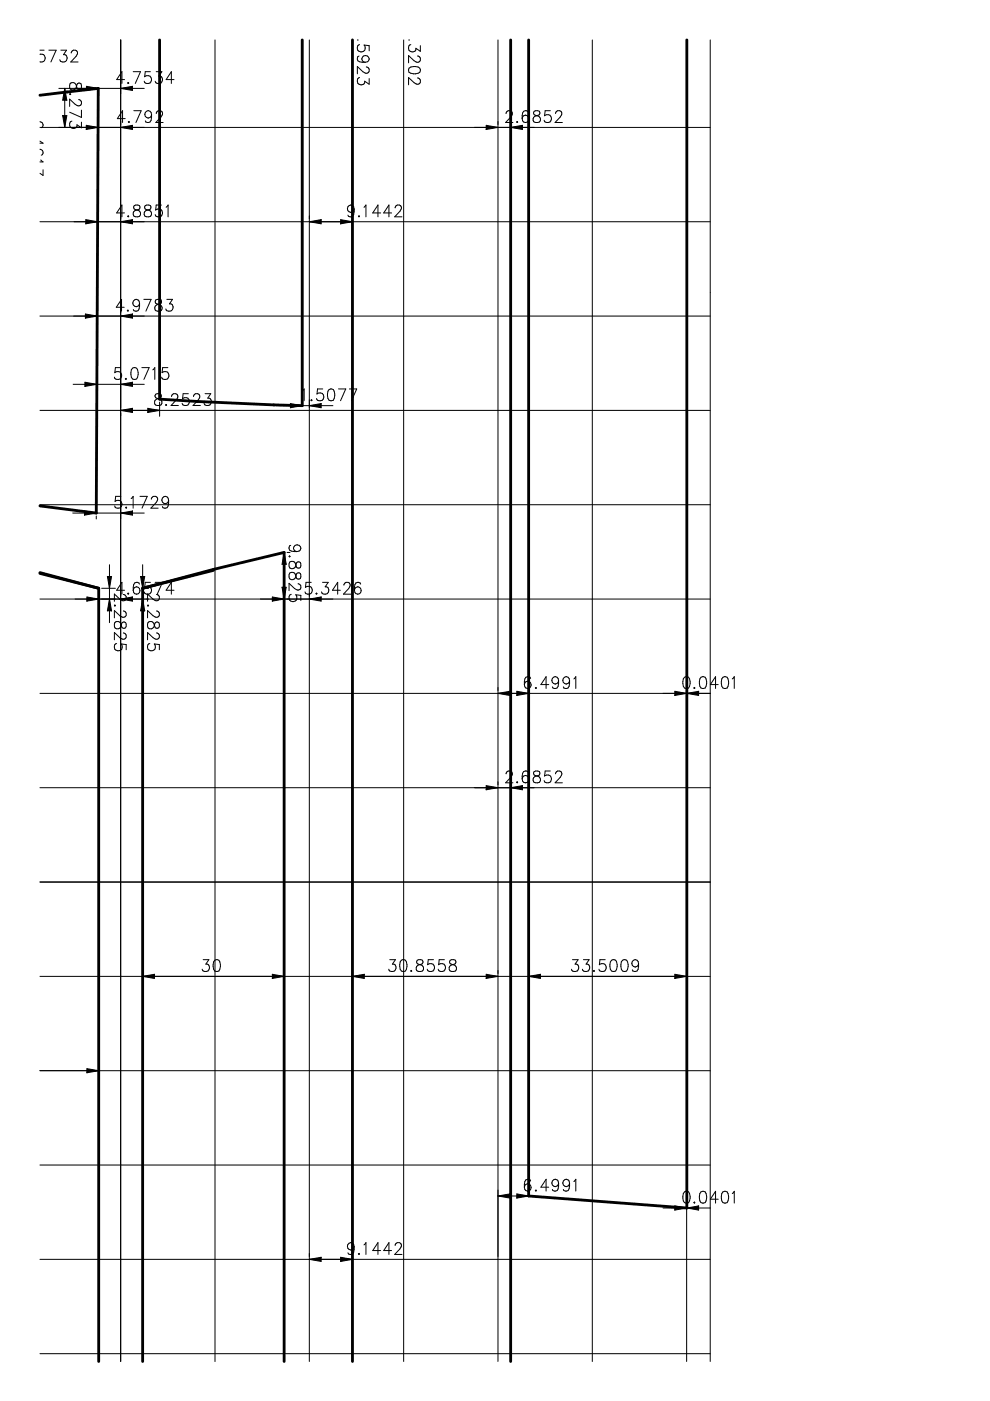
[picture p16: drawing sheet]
<svg xmlns="http://www.w3.org/2000/svg" width="210mm" height="297mm" viewBox="0 0 210 297" stroke-linecap="round" stroke-linejoin="round" font-family="sans-serif">
<g fill="none" stroke="#000" stroke-width=".21">
<path d="M8.5 11.5a.84 .84 0 0 1 1.1 .8 .84 .84 0 0 1-1.1 .8M8.5 10.6h.9M10.4 10.6h1.5l-1.1 2.5M12.5 18.7h18.1M12.9 10.6h1.2l-.6 1a.79 .79 0 0 1 .6 1.2 .79 .79 0 0 1-1.4-.1M13.7 18.7v8.3M13.7 18.7l.5 2.5M13.7 18.7l-.4 2.5h.9M13.7 19.3l.3 1.8h-.6zM13.7 19.8l.2 1.2h-.3zM14.9 17.7a.77 .77 0 0 1 .8-.2 .77 .77 0 0 1 .5 .7l.1 .4a.53 .53 0 0 0 .8 .2 .82 .82 0 0 0-.2-1.2l-.5 .1-.1 .3a.9 .9 0 0 1-.4 .9 .9 .9 0 0 1-1-.1zM14.9 19.8l.1 .2-.1 .1z"/>
<path d="M15.1 11.2l.3-.4 .6-.2a.62 .62 0 0 1 .3 1l-1.3 1.5h1.6M18.3 18.3l2.5 .4-2.5 .5zM18.4 18.4l1.9 .3-1.9 .3zM18.5 18.6l1.2 .1-1.2 .2zM18.6 18.8l-.3 .4M18.6 18.7h.6zM20.8 19.4v.6M25.6 18.7l2.5-.4v.9zM25.6 8.5v280.2M26.1 18.7l1.9-.3v.6zM26.4 16.9h-1.7l1.1-1.7v2.5M26.7 18.7l1.2-.1v.3z"/>
<path d="M27.2 17.5v.2l-.1-.1zM27.2 18.7h.6zM28.1 18.3l-.3 .4M28.2 15.2h1.6l-1.1 2.5M31.9 15.2h-1.1l-.1 1.1a.83 .83 0 0 1 1.2 0 .83 .83 0 0 1-.1 1.2 .83 .83 0 0 1-1.2-.3M33.1 15.2h1.2l-.6 .9a.79 .79 0 0 1 .6 1.3 .79 .79 0 0 1-1.4-.2M36.9 16.9h-1.7l1.1-1.7v2.5M45.6 8.5v280.2M65.6 8.5v280.2M75.8 8.5h.1M75.9 8.5h.1M76.1 11.9a.69 .69 0 0 0-.2 1l.3 .2 1.2 .1"/>
<path d="M76.2 9.5a.83 .83 0 0 0-.2 1.2 .83 .83 0 0 0 1.2 .1 .83 .83 0 0 0 0-1.2l1.1 .1v1.1M76.2 16.4a.79 .79 0 0 0-.1 1.4 .79 .79 0 0 0 1.2-.6l1 .7v-1.2M77.7 14.2l.4 .3 .2 .6a.63 .63 0 0 1-1 .3l-1.5-1.3v1.6M85.6 8.5v280.2M86.7 8.5h.1M86.7 14.5a2.03 2.03 0 0 1 2.3 0 .7 .7 0 0 1-.3 1 2.25 2.25 0 0 1-2-.2zM86.8 8.5h-.1M87.1 9.5a.79 .79 0 0 0-.2 1.3 .79 .79 0 0 0 1.3-.6l.9 .7v-1.2M88.5 11.9l.5 .2 .1 .7a.63 .63 0 0 1-.9 .3l-1.6-1.3v1.5M88.5 16.5l.5 .3 .1 .6a.62 .62 0 0 1-.9 .4l-1.6-1.4v1.6M105.6 8.5v280.2M125.6 8.5v280.2"/>
<path d="M145.6 8.5v280.2M150.6 8.5v280.2M8.5 25.8l.2 .1a.72 .72 0 0 1 .3 1.1l-.2 .1M8.5 31.7h.2a.72 .72 0 0 1 .3 1.1l-.2 .1M8.5 29.9l.6 .5h-.6M8.5 27h142.1M8.7 33.9l.4 .4h-.6M9.1 36v1.2l-.6-.4M13.3 24.5l.4 2.5M13.3 24.5h.9l-.5 2.5M13.3 24.5l.4 .3M13.4 24.6h.6l-.3 1.9z"/>
<path d="M13.6 24.7h.3l-.2 1.2zM13.7 20.9h.1M13.7 24.8v.6M13.7 24.8h.1M13.7 20.4v.5M13.7 20.9l.5 .3M15.2 25.7a.79 .79 0 0 0-.1 1.4 .79 .79 0 0 0 1.2-.6l1 .6v-1.2M16.7 21.1l.4 .3 .2 .6a.62 .62 0 0 1-1 .3l-1.5-1.3v1.6M17.3 23.4v1.5l-2.5-1.1M18.3 26.6l2.5 .4-2.5 .5zM18.4 26.7l1.8 .3-1.8 .3zM18.5 26.9l1.2 .1-1.2 .2z"/>
<path d="M18.6 27h.5zM18.6 27l-.3 .5M20.8 25.8v.6M25.6 27l2.5-.4v.9zM26.1 27l1.9-.3v.6zM26.5 25.1h-1.6l1.1-1.6v2.5M26.7 27l1.2-.1v.3zM27.2 27h.6zM27.3 25.7v.3l-.1-.1zM28.1 26.6l-.3 .4M28.4 23.5h1.5l-1.1 2.5M32.1 24.3a1.28 1.28 0 0 1-.6 1.7l-.6-.1-.1-.3"/>
<path d="M33.1 24.1l.3-.5 .6-.1a.62 .62 0 0 1 .4 .9l-1.4 1.6h1.6M103.1 26.6l2.5 .4-2.5 .5zM103.2 26.7l1.8 .3-1.8 .3zM103.2 27.3l-.1 .2M103.3 26.9l1.2 .1-1.2 .2zM103.4 27h.5zM103.4 27l-.2 .3M107.3 24.1l.3-.5 .6-.1a.62 .62 0 0 1 .3 .9l-1.3 1.6h1.6M108.3 27l2.5-.4v.9zM108.3 25.8v.6M108.8 27l1.9-.3v.6zM109.4 27l1.2-.1v.3z"/>
<path d="M109.7 25.7v.3l-.2-.1zM109.9 27h.6zM110.8 26.6l-.3 .4M112 23.8a.65 .65 0 0 0-1-.2l-.2 .3-.1 1.2M113.3 23.6a.5 .5 0 0 0 .2 .8 .9 .9 0 0 1 .9 .4 .9 .9 0 0 1 0 1.1 .92 .92 0 0 1-1.4-.4 1.19 1.19 0 0 1 1.4-1.2l.1-.5a.8 .8 0 0 0-1.2-.2zM116.7 23.5h-1.1l-.1 1a.83 .83 0 0 1 1.2 0 .83 .83 0 0 1-.1 1.3 .83 .83 0 0 1-1.2-.3M117.8 24.1l.2-.5 .7-.1a.62 .62 0 0 1 .3 .9l-1.3 1.6h1.5M8.5 47h142.1M18.2 46.6l2.5 .4-2.5 .5zM18.3 46.7l1.9 .3-1.9 .3zM18.4 46.9l1.2 .1-1.2 .2zM18.5 47l-.3 .5"/>
<path d="M18.5 47h.1M19.1 47h-.6M20.7 45.8v.6M25.6 47l2.5-.4v.9zM26.1 47l1.9-.3v.6zM26.4 45.1h-1.7l1.1-1.6v2.5M26.7 47l1.2-.1v.3zM27.2 45.7v.3l-.1-.1zM27.8 47h.1M27.8 47h-.6M28.1 46.6l-.3 .4M28.5 43.6a.5 .5 0 0 0 .2 .8 .9 .9 0 0 1 .9 .4 .9 .9 0 0 1 0 1.1 .92 .92 0 0 1-1.4-.4 1.2 1.2 0 0 1 1.4-1.2l.1-.5a.8 .8 0 0 0-1.2-.2z"/>
<path d="M30.8 43.6a.5 .5 0 0 0 .2 .8 .9 .9 0 0 1 1 .4 .9 .9 0 0 1-.1 1.1 .92 .92 0 0 1-1.3-.4 1.19 1.19 0 0 1 1.3-1.2l.1-.5a.8 .8 0 0 0-1.2-.2zM34.2 43.5h-1.1l-.1 1a.83 .83 0 0 1 1.2 0 .83 .83 0 0 1-.1 1.3 .83 .83 0 0 1-1.2-.3M35.2 43.9l.4-.4v2.5M65.6 47l2.5-.4v.9zM66.1 47l1.9-.3v.6zM66.7 47l1.2-.1v.3zM67.8 47h.1M67.8 47h-.6M68.1 46.6l-.3 .4M72.2 46.6l2.5 .4-2.5 .5zM72.3 46.7l1.9 .3-1.9 .3zM72.4 46.9l1.2 .1-1.2 .2z"/>
<path d="M72.5 47l-.3 .5M72.5 47h.1M73.1 47h-.6M74.7 45.8v.6M75.1 44.3a1.28 1.28 0 0 1-.6 1.7l-.6-.1-.1-.3M76.1 45.7v.3l-.1-.1zM77.2 43.9l.4-.4v2.5M80.7 45.1h-1.7l1.1-1.6v2.5M83 45.1h-1.6l1.1-1.6v2.5M83.8 44.1l.2-.5 .7-.1a.62 .62 0 0 1 .3 .9l-1.3 1.6h1.5M8.5 67h142.1M18.1 66.6l2.5 .4-2.5 .5z"/>
<path d="M18.2 66.7l1.9 .3-1.9 .3zM18.3 66.9l1.2 .1-1.2 .2zM18.4 67h.1M18.4 67l-.3 .5M19 67h-.6M20.6 65.8v.6M25.6 77.9h-1.1l-.2 1.1a.83 .83 0 0 1 1.3 0 .83 .83 0 0 1-.1 1.2 .83 .83 0 0 1-1.3-.2M25.6 67l2.5-.4v.9zM26.1 67l1.9-.3v.6zM26.3 65.1h-1.6l1.1-1.6v2.5M26.7 67l1.2-.1v.3zM27.1 65.7v.3l-.1-.1z"/>
<path d="M27.8 67h.1M27.8 67h-.6M28.1 66.6l-.3 .4M28.1 78.1a.7 .7 0 0 1 1.1 .3 2.25 2.25 0 0 1-.2 1.9 .77 .77 0 0 1-1.2-.3 2.2 2.2 0 0 1 .3-1.9zM29.6 64.3a1.28 1.28 0 0 1-.6 1.7l-.6-.1-.1-.3M30.1 77.9h1.5l-1.1 2.5M30.5 63.5h1.5l-1.1 2.5M32.4 78.4l.4-.5v2.5M33 63.6a.5 .5 0 0 0 .3 .8 .9 .9 0 0 1 .9 .4 .9 .9 0 0 1-.1 1.1 .92 .92 0 0 1-1.3-.4 1.19 1.19 0 0 1 1.3-1.2l.1-.5a.8 .8 0 0 0-1.2-.2zM35.4 63.5h1.2l-.7 .9a.79 .79 0 0 1 .6 1.3 .79 .79 0 0 1-1.4-.2M35.6 77.9h-1.1l-.1 1.1a.83 .83 0 0 1 1.2 0 .83 .83 0 0 1-.1 1.2 .83 .83 0 0 1-1.2-.2M8.5 87h142.1"/>
<path d="M15.5 81.5h15.1M18 81l2.5 .5-2.5 .4zM18.1 81.2l1.9 .3-1.9 .3zM18.2 81.3l1.2 .2-1.2 .1zM18.3 81.5l-.3 .4M18.3 81.5h.6zM20.5 80.2v6.2M25.6 81.5l2.5-.5v.9zM25.6 87l2.5-.4v.9zM26.1 81.5l1.9-.3v.6zM26.1 87l1.9-.3v.6zM26.7 81.5l1.2-.2v.3z"/>
<path d="M26.7 87l1.2-.1v.3zM26.7 80.2v.2l-.1-.1zM27.2 81.5h.6zM27.2 87h.6zM28.1 81l-.3 .5M28.1 86.6l-.3 .4M31.3 86.6l2.5 .4-2.5 .5zM31.4 86.7l1.9 .3-1.9 .3zM31.5 86.9l1.2 .1-1.2 .2zM31.6 87l-.3 .5M31.6 87h.6zM33 83.6a.5 .5 0 0 0 .2 .8 .9 .9 0 0 1 1 .4 .9 .9 0 0 1-.1 1.1 .92 .92 0 0 1-1.3-.4 1.19 1.19 0 0 1 1.3-1.2l.1-.5a.8 .8 0 0 0-1.2-.2z"/>
<path d="M33.8 85.3v3M35.2 85.7v.3l-.1-.1zM36.4 84.1l.2-.5 .7-.1a.62 .62 0 0 1 .3 .9l-1.3 1.6h1.5M39.9 83.5h-1.1l-.1 1a.83 .83 0 0 1 1.3 0 .83 .83 0 0 1-.2 1.3 .83 .83 0 0 1-1.2-.3M41 84.1l.3-.5 .6-.1a.62 .62 0 0 1 .4 .9l-1.4 1.6h1.6M43.5 83.5h1.2l-.7 .9a.79 .79 0 0 1 .6 1.3 .79 .79 0 0 1-1.3-.2M59.1 86h11.5M61.6 85.6l2.5 .4-2.5 .4zM61.7 85.7l1.8 .3-1.8 .3zM61.8 85.9l1.2 .1-1.2 .2zM61.9 86l-.3 .4M61.9 86h.5z"/>
<path d="M64.1 82.9l.4-.4v2.5M64.1 84.8v.6M65.6 86l2.5-.4v.8zM66.1 84.7v.3l-.2-.1zM66.1 86l1.9-.3v.6zM66.7 86l1.2-.1v.3zM67.2 86h.6zM68.1 85.6l-.3 .4M68.4 82.5h-1.1l-.1 1a.83 .83 0 0 1 1.2 0 .83 .83 0 0 1-.1 1.3 .83 .83 0 0 1-1.2-.3M69.8 82.6a.7 .7 0 0 1 1.1 .3 2.25 2.25 0 0 1-.2 2 .77 .77 0 0 1-1.2-.4 2.21 2.21 0 0 1 .3-1.9zM71.8 82.5h1.5l-1.1 2.5M74.1 82.5h1.5l-1.1 2.5"/>
<path d="M8.5 107h142.1M15.4 108.8h15.2M17.9 108.3l2.5 .5-2.5 .4zM18 108.5l1.9 .3-1.9 .3zM18.1 108.6l1.2 .2-1.2 .1zM18.2 108.8h.1M18.2 108.8l-.3 .4M18.8 108.8h-.6M20.4 109.4v.6M23.2 119.7v12.3M25.6 108.8l2.5-.5v.9zM25.6 105.2h-1.1l-.1 1.1a.83 .83 0 0 1 1.3 0 .83 .83 0 0 1-.2 1.2 .83 .83 0 0 1-1.2-.2"/>
<path d="M26.1 108.8l1.9-.3v.6zM26.7 108.8l1.2-.2v.3zM26.8 107.5v.2l-.2-.1zM27.8 108.8h.1M27.8 108.8h-.6M27.8 105.7l.4-.5v2.5M28.1 108.3l-.3 .5M29.7 105.2h1.5l-1.1 2.5M30.2 119.7v12.3M32.1 105.8l.2-.4 .7-.2a.62 .62 0 0 1 .3 1l-1.3 1.5h1.5M35.7 106.1a1.28 1.28 0 0 1-.6 1.6l-.6-.1-.1-.2M60.2 117.1v9.9"/>
<path d="M60.2 117.1l.5 2.5M60.2 117.1l-.4 2.5h.9M60.2 117.7l.3 1.8h-.6zM60.2 118.2l.2 1.2h-.3zM60.2 118.8l.1 .5zM60.3 119.3l.4 .3M60.9 117.1h.6M61.4 119.2a.77 .77 0 0 1 .8-.2 .77 .77 0 0 1 .5 .7l.1 .4a.53 .53 0 0 0 .9 .2 .82 .82 0 0 0-.3-1.2l-.5 .1-.1 .3a.9 .9 0 0 1-.4 .9 .9 .9 0 0 1-1-.1zM61.4 117.9l.1 .1-.1 .1zM61.6 115.6a.69 .69 0 0 0-.2 1l.4 .2 1.1 .1M8.5 127h142.1M18.4 126.6l2.5 .4-2.5 .5z"/>
<path d="M18.5 126.7l1.9 .3-1.9 .3zM18.6 126.9l1.2 .1-1.2 .2zM18.7 127h.1M18.7 127l-.3 .5M19.3 127h-.6M20.9 125.8v.6M21.6 124.7h2.9M22.8 122.2h.9l-.5 2.5zM22.8 122.2l.4 .3M22.9 122.3h.6l-.3 1.9zM23.1 122.4h.3l-.2 1.2zM23.2 122.5v.6"/>
<path d="M23.2 122.5h.1M23.2 129.2h.1M23.2 127l.5 2.5h-.9zM23.2 127.6l.3 1.8h-.6zM23.2 128.1l.2 1.2h-.3zM23.2 128.7v.5M23.2 129.2l.5 .3M24.4 132a.77 .77 0 0 1 .8-.2 .77 .77 0 0 1 .5 .6l.1 .5a.53 .53 0 0 0 .8 .2 .82 .82 0 0 0-.2-1.2l-.5 .1-.1 .2a.9 .9 0 0 1-.4 1 .9 .9 0 0 1-1-.1zM24.4 128.3l.1 .1-.1 .1zM24.7 136.4a.83 .83 0 0 0-.2 1.3 .83 .83 0 0 0 1.2 .1 .83 .83 0 0 0 0-1.3l1.1 .2v1.1M25.6 127l2.5-.4v.9zM26.1 127l1.9-.3v.6z"/>
<path d="M26.2 126l.4 .3 .2 .6a.62 .62 0 0 1-1 .4l-1.5-1.4v1.6M26.2 129.6l.4 .2 .2 .6a.63 .63 0 0 1-1 .4l-1.5-1.3v1.5M26.2 134.2l.4 .3 .2 .6a.63 .63 0 0 1-1 .3l-1.5-1.3v1.6M26.4 125.1h-1.7l1.1-1.6v2.5M26.7 127l1.2-.1v.3zM27.2 125.7v.3l-.1-.1zM27.8 127h-.6M27.8 127h.1M28.1 126.6l-.3 .4M29.6 123.8a.65 .65 0 0 0-1-.2l-.3 .3-.1 1.2M29.8 122.2h.9l-.5 2.5zM29.8 122.2l.4 .3"/>
<path d="M29.9 122.3h.6l-.3 1.9zM30.1 122.4h.3l-.2 1.2zM30.2 122.5v.6zM30.2 127l.5 2.5h-.9zM30.2 127.6l.3 1.8h-.6zM30.2 128.1l.2 1.2h-.3zM30.2 128.7l.1 .5zM30.3 129.2l.4 .3M30.9 124.7h.6M31.4 132a.77 .77 0 0 1 .8-.2 .77 .77 0 0 1 .5 .6l.1 .5a.53 .53 0 0 0 .9 .2 .82 .82 0 0 0-.3-1.2l-.5 .1-.1 .2a.9 .9 0 0 1-.4 1 .9 .9 0 0 1-1-.1zM31.4 128.3l.1 .1-.1 .1zM31.8 136.4a.83 .83 0 0 0-.3 1.3 .83 .83 0 0 0 1.2 .1 .83 .83 0 0 0 0-1.3l1.1 .2v1.1"/>
<path d="M31.9 123.5h-1.1l-.1 1a.83 .83 0 0 1 1.2 0 .83 .83 0 0 1-.1 1.3 .83 .83 0 0 1-1.2-.3M32.9 123.5h1.5l-1.1 2.5M33.2 126l.5 .3 .1 .6a.62 .62 0 0 1-1 .4l-1.5-1.4v1.6M33.2 129.6l.5 .2 .1 .6a.63 .63 0 0 1-1 .4l-1.5-1.3v1.5M33.2 134.2l.5 .3 .1 .6a.63 .63 0 0 1-1 .3l-1.5-1.3v1.6M36.9 125.1h-1.7l1.1-1.6v2.5M57.8 126.7l1.9 .3-1.9 .3zM57.9 126.9l1.2 .1-1.2 .2zM58 127h.1M58 127l-.3 .5M58.6 127h-.6M59.8 124.5l.4 2.5"/>
<path d="M59.8 124.5h.9l-.5 2.5M59.8 124.5l.3 .2M59.9 124.6h.6l-.3 1.9zM60.1 124.7h.3l-.2 1.2zM60.1 124.7l.1 .1M60.2 124.8v.6zM60.2 127l-2.5-.4v.9M60.2 127l-2.5 .5M61.4 121.6a.77 .77 0 0 1 .8-.2 .77 .77 0 0 1 .5 .6l.1 .5a.53 .53 0 0 0 .9 .2 .82 .82 0 0 0-.3-1.2l-.5 .1-.1 .2a.9 .9 0 0 1-.4 .9 .9 .9 0 0 1-1 0zM61.8 126a.83 .83 0 0 0-.3 1.2 .83 .83 0 0 0 1.2 .2 .83 .83 0 0 0 0-1.3l1.1 .1v1.1M63.2 123.8l.5 .2 .1 .7a.62 .62 0 0 1-1 .3l-1.5-1.3v1.5M65.6 127l2.5-.4v.9z"/>
<path d="M66 123.5h-1.1l-.1 1a.83 .83 0 0 1 1.2 0 .83 .83 0 0 1-.1 1.3 .83 .83 0 0 1-1.2-.3M66.1 127l1.9-.3v.6zM66.7 127l1.2-.1v.3zM67.1 125.7v.3l-.1-.1zM67.8 127h-.6M67.8 127h.1M68.1 126.6l-.3 .4M68.4 123.5h1.2l-.7 .9a.79 .79 0 0 1 .6 1.3 .79 .79 0 0 1-1.3-.2M72.2 125.1h-1.7l1.1-1.6v2.5M72.9 124.1l.3-.5 .6-.1a.62 .62 0 0 1 .3 .9l-1.3 1.6h1.6M76.5 123.8a.65 .65 0 0 0-1-.2l-.3 .3-.1 1.2M8.5 147h142.1"/>
<path d="M105.6 147l2.5-.4v.9zM106.1 147l1.9-.3v.6zM106.7 147l1.2-.1v.3zM107.2 147h.6zM108.1 146.6l-.3 .4M109.6 146.6l2.5 .4-2.5 .5zM109.7 146.7l1.8 .3-1.8 .3zM109.8 146.9l1.2 .1-1.2 .2zM109.9 147h.5zM109.9 147l-.3 .5M112.1 145.8v.6M112.5 143.8a.65 .65 0 0 0-1-.2l-.2 .3-.1 1.2"/>
<path d="M113.6 145.7v.3l-.1-.1zM116.3 145.1h-1.6l1.1-1.6v2.5M118.4 144.3a1.28 1.28 0 0 1-.6 1.7l-.6-.1-.1-.3M120.8 144.3a1.28 1.28 0 0 1-.7 1.7l-.5-.1-.2-.3M121.7 143.9l.4-.4v2.5M143.2 146.7l1.8 .3-1.8 .3zM143.3 146.9l1.2 .1-1.2 .2zM143.4 147h.5zM143.4 147l-.3 .5M145.1 143.6a.7 .7 0 0 1 1.1 .3 2.25 2.25 0 0 1-.2 2 .77 .77 0 0 1-1.1-.4 2.21 2.21 0 0 1 .2-1.9zM146.2 147l1.8-.3v.6zM146.7 147l1.2-.1v.3z"/>
<path d="M147.2 145.7v.3l-.1-.1zM147.3 147h.5zM148.1 146.6v.9l-5-.9v.9M148.1 146.6l-5 .9M148.1 146.6l-.3 .4M148.6 143.6a.7 .7 0 0 1 1.1 .3 2.25 2.25 0 0 1-.2 2 .77 .77 0 0 1-1.1-.4 2.2 2.2 0 0 1 .2-1.9zM152.3 145.1h-1.7l1.1-1.6v2.5M153.3 143.6a.7 .7 0 0 1 1.1 .3 2.25 2.25 0 0 1-.2 2 .77 .77 0 0 1-1.2-.4 2.21 2.21 0 0 1 .3-1.9zM155.3 143.9l.4-.4v2.5M8.5 167h142.1M103.1 166.6l2.5 .4-2.5 .5zM103.2 166.7l1.8 .3-1.8 .3z"/>
<path d="M103.2 167.3l-.1 .2M103.3 166.9l1.2 .1-1.2 .2zM103.4 167h.1M103.4 167l-.2 .3M103.9 167h-.5M107.3 164.1l.3-.5 .6-.1a.62 .62 0 0 1 .3 .9l-1.3 1.6h1.6M108.3 167l2.5-.4v.9zM108.3 165.8v.6M108.8 167l1.9-.3v.6zM109.4 167l1.2-.1v.3zM109.7 165.7v.3l-.2-.1zM110.5 167h-.6"/>
<path d="M110.5 167h.1M110.8 166.6l-.3 .4M112 163.8a.65 .65 0 0 0-1-.2l-.2 .3-.1 1.2M113.3 163.6a.5 .5 0 0 0 .2 .8 .9 .9 0 0 1 .9 .4 .9 .9 0 0 1 0 1.1 .92 .92 0 0 1-1.4-.4 1.19 1.19 0 0 1 1.4-1.2l.1-.5a.8 .8 0 0 0-1.2-.2zM116.7 163.5h-1.1l-.1 1a.83 .83 0 0 1 1.2 0 .83 .83 0 0 1-.1 1.3 .83 .83 0 0 1-1.2-.3M117.8 164.1l.2-.5 .7-.1a.62 .62 0 0 1 .3 .9l-1.3 1.6h1.5M8.5 187h142.1M8.5 207h142.1M30.2 205.8v.6M30.2 207l2.5-.4v.8zM30.8 207l1.8-.3v.6zM31.3 207l1.2-.1v.3z"/>
<path d="M31.9 207h.5zM32.7 206.6l-.3 .4M43.1 203.5h1.2l-.7 .9a.79 .79 0 0 1 .6 1.3 .79 .79 0 0 1-1.3-.2M45.5 203.6a.7 .7 0 0 1 1.1 .3 2.25 2.25 0 0 1-.2 2 .77 .77 0 0 1-1.1-.4 2.21 2.21 0 0 1 .2-1.9zM57.7 206.6l2.5 .4-2.5 .4zM57.8 206.7l1.9 .3-1.9 .3zM57.9 206.9l1.2 .1-1.2 .2zM58 207l-.3 .4M58 207h.6zM60.2 205.8v.6M74.7 207l2.5-.4v.8zM74.7 205.8v.6"/>
<path d="M75.3 207l1.8-.3v.6zM75.8 207l1.2-.1v.3zM76.4 207h.5zM77.2 206.6l-.3 .4M82.6 203.5h1.2l-.6 .9a.79 .79 0 0 1 .6 1.3 .79 .79 0 0 1-1.4-.2M85.1 203.6a.7 .7 0 0 1 1.1 .3 2.25 2.25 0 0 1-.2 2 .77 .77 0 0 1-1.2-.4 2.21 2.21 0 0 1 .3-1.9zM87.2 205.7v.3l-.1-.1zM88.5 203.6a.5 .5 0 0 0 .2 .8 .9 .9 0 0 1 .9 .4 .9 .9 0 0 1 0 1.1 .92 .92 0 0 1-1.4-.4 1.2 1.2 0 0 1 1.4-1.2l.1-.5a.8 .8 0 0 0-1.2-.2zM91.9 203.5h-1.1l-.1 1a.83 .83 0 0 1 1.2 0 .83 .83 0 0 1-.1 1.3 .83 .83 0 0 1-1.2-.3M94.2 203.5h-1.1l-.1 1a.83 .83 0 0 1 1.2 0 .83 .83 0 0 1-.1 1.3 .83 .83 0 0 1-1.2-.3M95.5 203.6a.5 .5 0 0 0 .2 .8 .9 .9 0 0 1 .9 .4 .9 .9 0 0 1 0 1.1 .92 .92 0 0 1-1.4-.4 1.2 1.2 0 0 1 1.4-1.2l.1-.5a.8 .8 0 0 0-1.2-.2zM103.1 206.6l2.5 .4-2.5 .4z"/>
<path d="M103.2 206.7l1.8 .3-1.8 .3zM103.3 206.9l1.2 .1-1.2 .2zM103.4 207l-.3 .4M103.4 207h.5zM112.1 207l2.5-.4v.8zM112.1 205.8v.6M112.6 207l1.9-.3v.6zM113.2 207l1.2-.1v.3zM113.7 207h.6zM114.6 206.6l-.3 .4M121.4 203.5h1.2l-.7 .9a.79 .79 0 0 1 .6 1.3 .79 .79 0 0 1-1.3-.2M123.7 203.5h1.2l-.6 .9a.79 .79 0 0 1 .6 1.3 .79 .79 0 0 1-1.4-.2"/>
<path d="M125.9 205.7v.3l-.1-.1zM128.3 203.5h-1.1l-.1 1a.83 .83 0 0 1 1.2 0 .83 .83 0 0 1-.1 1.3 .83 .83 0 0 1-1.2-.3M129.7 203.6a.7 .7 0 0 1 1 .3 2.25 2.25 0 0 1-.2 2 .77 .77 0 0 1-1.1-.4 2.21 2.21 0 0 1 .3-1.9zM132 203.6a.7 .7 0 0 1 1.1 .3 2.25 2.25 0 0 1-.2 2 .77 .77 0 0 1-1.2-.4 2.2 2.2 0 0 1 .3-1.9zM135.4 204.3a1.28 1.28 0 0 1-.6 1.7l-.6-.1-.1-.3M143.1 206.6l2.5 .4-2.5 .4zM143.2 206.7l1.8 .3-1.8 .3zM143.3 207.2l-.2 .2M143.3 206.9l1.2 .1-1.2 .2zM143.4 207l-.1 .2M143.4 207h.5zM8.5 227h142.1"/>
<path d="M18.4 226.6l2.5 .4-2.5 .4zM18.5 226.7l1.9 .3-1.9 .3zM18.6 226.9l1.2 .1-1.2 .2zM18.7 227l-.3 .4M18.7 227h.1M19.3 227h-.6M20.9 225.8v.6M8.5 247h142.1M105.6 253.6h6.5M106.1 253.6l1.9-.3v.6zM106.7 253.6l1.2-.2v.3zM107.8 253.6h-.6"/>
<path d="M107.8 253.6h.1M108.1 253.1l-2.5 .5M108.1 253.1v.9l-2.5-.4M108.1 253.1l-.3 .5M109.7 253.3l1.8 .3-1.8 .3zM109.8 253.7l-.2 .3M109.8 253.4l1.2 .2-1.2 .1zM109.9 253.6l-.1 .1M109.9 253.6h.1M110.4 253.6h-.5M112.1 252.3v.6M112.1 253.6l-2.5 .4"/>
<path d="M112.1 253.6l-2.5-.5v.9M112.5 250.4a.65 .65 0 0 0-1-.2l-.2 .3-.1 1.2M113.6 252.3v.2l-.1-.1zM116.3 251.7h-1.6l1.1-1.7v2.5M118.4 250.9a1.28 1.28 0 0 1-.6 1.6l-.6-.1-.1-.2M120.8 250.9a1.28 1.28 0 0 1-.7 1.6l-.5-.1-.2-.2M121.7 250.5l.4-.5v2.5M140.6 256.1h10M143.2 255.8l1.8 .3-1.8 .3zM143.3 256l1.2 .1-1.2 .2zM143.3 256.3l-.2 .3M143.4 256.1h.1"/>
<path d="M143.4 256.1l-.1 .2M143.9 256.1h-.5M145.1 252.7a.7 .7 0 0 1 1.1 .4 2.25 2.25 0 0 1-.2 1.9 .77 .77 0 0 1-1.1-.4 2.21 2.21 0 0 1 .2-1.9zM146.2 256.1l1.8-.3v.6zM146.7 256.1l1.2-.1v.3zM147.2 254.9v.2l-.1-.1zM147.8 256.1h.1M147.8 256.1h-.5M148.1 255.7v.9l-5-.9v.9M148.1 255.7l-5 .9M148.1 255.7l-.3 .4M148.6 252.7a.7 .7 0 0 1 1.1 .4 2.25 2.25 0 0 1-.2 1.9 .77 .77 0 0 1-1.1-.4 2.2 2.2 0 0 1 .2-1.9z"/>
<path d="M152.3 254.3h-1.7l1.1-1.7v2.5M153.3 252.7a.7 .7 0 0 1 1.1 .4 2.25 2.25 0 0 1-.2 1.9 .77 .77 0 0 1-1.2-.4 2.21 2.21 0 0 1 .3-1.9zM155.3 253.1l.4-.5v2.5M8.5 267h142.1M65.6 267l2.5-.4v.8zM66.1 267l1.9-.3v.6zM66.7 267l1.2-.1v.3zM67.2 267h.6zM68.1 266.6l-.3 .4M72.2 266.6l2.5 .4-2.5 .4zM72.3 266.7l1.9 .3-1.9 .3zM72.4 266.9l1.2 .1-1.2 .2z"/>
<path d="M72.5 267h.6zM72.5 267l-.3 .4M74.7 265.8v.6M75.1 264.3a1.28 1.28 0 0 1-.6 1.7l-.6-.1-.1-.3M76.1 265.7v.3l-.1-.1zM77.2 263.9l.4-.4v2.5M80.7 265.1h-1.7l1.1-1.6v2.5M83 265.1h-1.6l1.1-1.6v2.5M83.8 264.1l.2-.5 .7-.1a.63 .63 0 0 1 .3 .9l-1.3 1.6h1.5M8.5 287h142.1"/>
<circle cx="77.5" cy="12.5" r=".74"/>
<circle cx="31.4" cy="24.2" r=".74"/>
<circle cx="111.5" cy="25.2" r=".75"/>
<circle cx="74.4" cy="44.2" r=".74"/>
<circle cx="28.9" cy="64.2" r=".74"/>
<circle cx="35" cy="106" r=".74"/>
<circle cx="63" cy="116.2" r=".74"/>
<circle cx="29" cy="125.2" r=".75"/>
<circle cx="75.9" cy="125.2" r=".75"/>
<circle cx="111.9" cy="145.2" r=".75"/>
<circle cx="117.7" cy="144.2" r=".74"/>
<circle cx="120" cy="144.2" r=".74"/>
<circle cx="111.5" cy="165.2" r=".75"/>
<circle cx="134.7" cy="204.2" r=".74"/>
<circle cx="111.9" cy="251.8" r=".75"/>
<circle cx="117.7" cy="250.8" r=".74"/>
<circle cx="120" cy="250.8" r=".74"/>
<circle cx="74.4" cy="264.2" r=".74"/>
</g>
<path d="M33.8 8.5v76.1l8 .5 22.3 .9v-77.5M74.7 8.5v280.2M108.3 8.5v280.2M112.1 8.5v245.1l33.5 2.5v-247.6M8.5 20.2l12.3-1.5-.4 90.1-11.9-1.5M8.5 121.4l12.4 3.3M8.5 121.6l12.4 3.1M20.9 124.7v164M30.2 124.7l15-4 15-3.6v171.6M30.2 124.7v164M45.2 120.9l-15 3.8" fill="none" stroke="#000" stroke-width=".6"/>
</svg>
